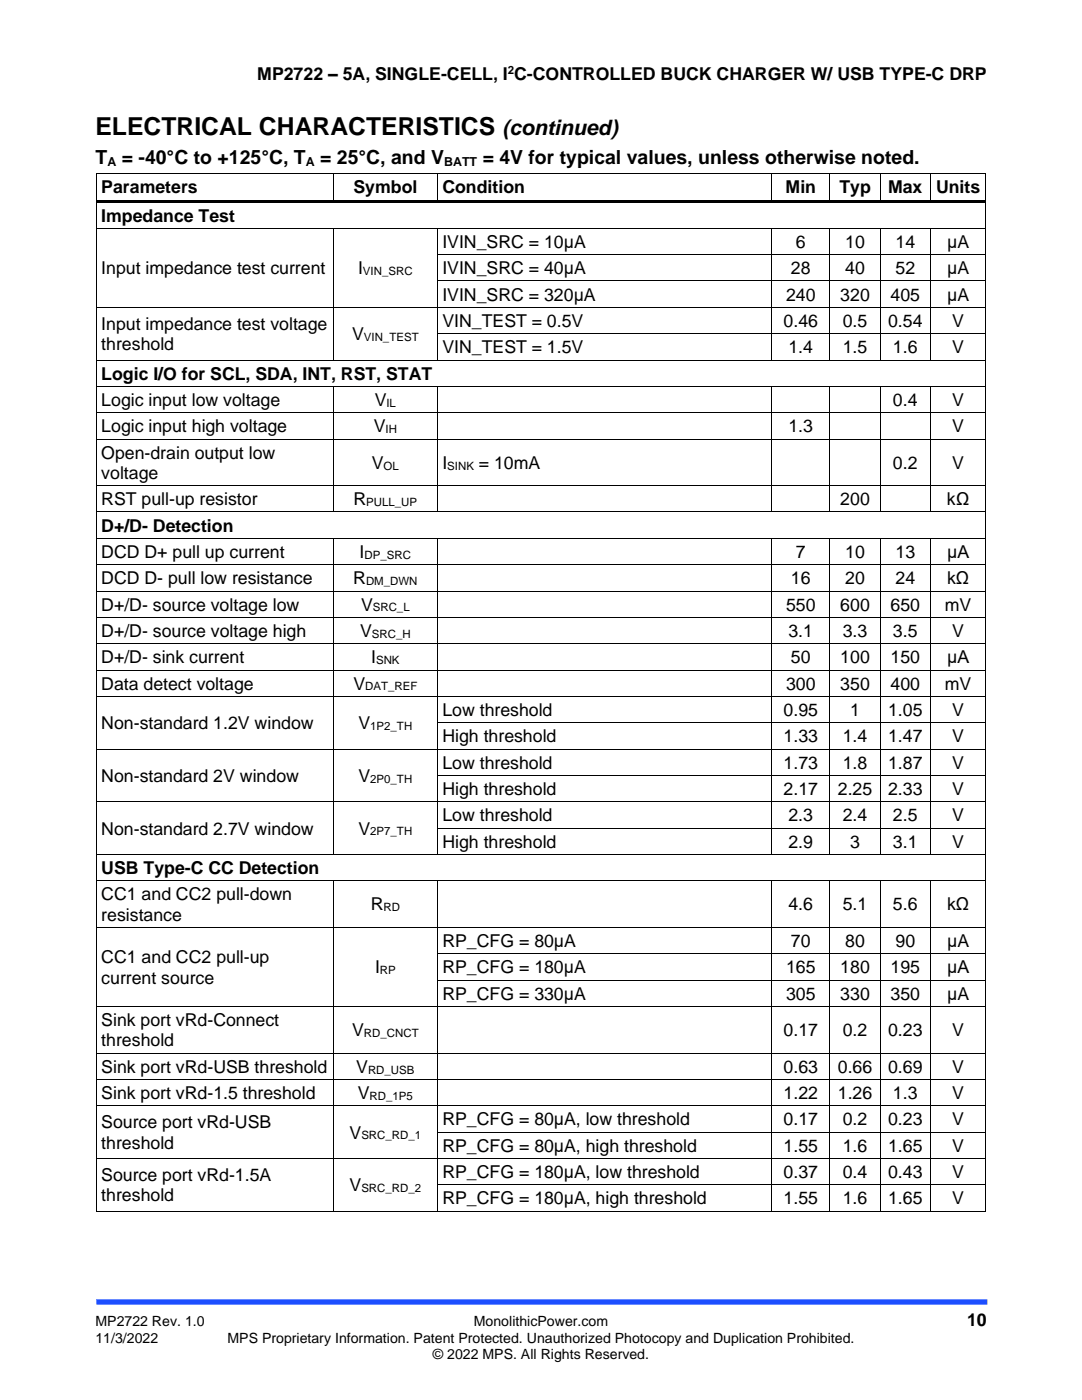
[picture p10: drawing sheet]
<svg xmlns="http://www.w3.org/2000/svg" width="216mm" height="279mm" viewBox="0 0 216 279" stroke-linecap="round" stroke-linejoin="round" font-family="sans-serif">
<defs><g id="words">
<text font-size="4.9" x="19" y="27">ELECTRICAL CHARACTERISTICS</text>
<text font-size="4.2" x="100.3" y="27">(continued)</text>
<g font-size="3.9">
<text x="19" y="32.7">T</text>
<text x="24.3" y="32.7">= -40°C to +125°C, T</text>
<text x="63.9" y="32.7">= 25°C, and V</text>
<text x="96.3" y="32.7">= 4V for typical values, unless otherwise noted.</text>
</g>
<g font-size="3.5">
<text x="51.3" y="16">MP2722 – 5A, SINGLE-CELL, I C-CONTROLLED BUCK CHARGER W/ USB TYPE-C DRP</text>
<text x="20.2" y="38.6">Parameters</text>
<text x="70.5" y="38.6">Symbol</text>
<text x="88.3" y="38.6">Condition</text>
<text x="156.8" y="38.6">Min</text>
<text x="167.5" y="38.6">Typ</text>
<text x="177.2" y="38.6">Max</text>
<text x="186.8" y="38.6">Units</text>
<text x="20.2" y="44.2">Impedance Test</text>
<text x="88.3" y="49.5">IVIN_SRC = 10μA</text>
<text x="158.8" y="49.5">6</text>
<text x="168.7" y="49.5">10</text>
<text x="178.7" y="49.5">14</text>
<text x="189" y="49.5">μA</text>
<text x="20.2" y="54.7">Input impedance test current</text>
<text x="71.4" y="54.7">I</text>
<text x="88.3" y="54.7">IVIN_SRC = 40μA</text>
<text x="88.3" y="60">IVIN_SRC = 320μA</text>
<text x="156.8" y="60">240</text>
<text x="157.8" y="54.7">28</text>
<text x="167.7" y="60">320</text>
<text x="168.7" y="54.7">40</text>
<text x="177.7" y="60">405</text>
<text x="178.7" y="54.7">52</text>
<text x="189" y="54.7">μA</text>
<text x="189" y="60">μA</text>
<text x="20.2" y="65.9">Input impedance test voltage</text>
<text x="88.3" y="65.2">VIN_TEST = 0.5V</text>
<text x="156.4" y="65.2">0.46</text>
<text x="168.2" y="65.2">0.5</text>
<text x="177.2" y="65.2">0.54</text>
<text x="190" y="65.2">V</text>
<text x="20.2" y="69.9">threshold</text>
<text x="70.3" y="67.9">V</text>
<text x="88.3" y="70.5">VIN_TEST = 1.5V</text>
<text x="157.3" y="70.5">1.4</text>
<text x="168.2" y="70.5">1.5</text>
<text x="178.2" y="70.5">1.6</text>
<text x="190" y="70.5">V</text>
<text x="20.2" y="75.8">Logic I/O for SCL, SDA, INT, RST, STAT</text>
<text x="20.2" y="81">Logic input low voltage</text>
<text x="74.8" y="81">V</text>
<text x="178.2" y="81">0.4</text>
<text x="190" y="81">V</text>
<text x="20.2" y="86.3">Logic input high voltage</text>
<text x="74.6" y="86.3">V</text>
<text x="157.3" y="86.3">1.3</text>
<text x="190" y="86.3">V</text>
<text x="20.2" y="91.5">Open-drain output low</text>
<text x="20.2" y="95.6">voltage</text>
<text x="74.2" y="93.6">V</text>
<text x="88.3" y="93.6">I</text>
<text x="95.6" y="93.6">= 10mA</text>
<text x="178.2" y="93.6">0.2</text>
<text x="190" y="93.6">V</text>
<text x="20.2" y="100.8">RST pull-up resistor</text>
<text x="70.5" y="100.8">R</text>
<text x="167.7" y="100.8">200</text>
<text x="189" y="100.8">kΩ</text>
<text x="20.2" y="106.1">D+/D- Detection</text>
<text x="20.2" y="111.4">DCD D+ pull up current</text>
<text x="71.8" y="111.4">I</text>
<text x="158.8" y="111.4">7</text>
<text x="168.7" y="111.4">10</text>
<text x="178.7" y="111.4">13</text>
<text x="189" y="111.4">μA</text>
<text x="20.2" y="116.6">DCD D- pull low resistance</text>
<text x="70.5" y="116.6">R</text>
<text x="157.8" y="116.6">16</text>
<text x="168.7" y="116.6">20</text>
<text x="178.7" y="116.6">24</text>
<text x="189" y="116.6">kΩ</text>
<text x="20.2" y="121.9">D+/D- source voltage low</text>
<text x="72" y="121.9">V</text>
<text x="156.8" y="121.9">550</text>
<text x="167.7" y="121.9">600</text>
<text x="177.7" y="121.9">650</text>
<text x="188.5" y="121.9">mV</text>
<text x="20.2" y="127.1">D+/D- source voltage high</text>
<text x="71.8" y="127.1">V</text>
<text x="157.3" y="127.1">3.1</text>
<text x="168.2" y="127.1">3.3</text>
<text x="178.2" y="127.1">3.5</text>
<text x="190" y="127.1">V</text>
<text x="20.2" y="132.4">D+/D- sink current</text>
<text x="20.2" y="137.6">Data detect voltage</text>
<text x="70.5" y="137.6">V</text>
<text x="74.1" y="132.4">I</text>
<text x="156.8" y="137.6">300</text>
<text x="157.8" y="132.4">50</text>
<text x="167.7" y="132.4">100</text>
<text x="167.7" y="137.6">350</text>
<text x="177.7" y="132.4">150</text>
<text x="177.7" y="137.6">400</text>
<text x="188.5" y="137.6">mV</text>
<text x="189" y="132.4">μA</text>
<text x="88.3" y="142.9">Low threshold</text>
<text x="156.4" y="142.9">0.95</text>
<text x="169.6" y="142.9">1</text>
<text x="177.2" y="142.9">1.05</text>
<text x="190" y="142.9">V</text>
<text x="20.2" y="145.5">Non-standard 1.2V window</text>
<text x="71.5" y="145.5">V</text>
<text x="88.3" y="148.2">High threshold</text>
<text x="156.4" y="148.2">1.33</text>
<text x="168.2" y="148.2">1.4</text>
<text x="177.2" y="148.2">1.47</text>
<text x="190" y="148.2">V</text>
<text x="88.3" y="153.4">Low threshold</text>
<text x="156.4" y="153.4">1.73</text>
<text x="168.2" y="153.4">1.8</text>
<text x="177.2" y="153.4">1.87</text>
<text x="190" y="153.4">V</text>
<text x="20.2" y="156">Non-standard 2V window</text>
<text x="71.5" y="156">V</text>
<text x="88.3" y="158.7">High threshold</text>
<text x="156.4" y="158.7">2.17</text>
<text x="167.2" y="158.7">2.25</text>
<text x="177.2" y="158.7">2.33</text>
<text x="190" y="158.7">V</text>
<text x="20.2" y="166.6">Non-standard 2.7V window</text>
<text x="71.5" y="166.6">V</text>
<text x="88.3" y="163.9">Low threshold</text>
<text x="157.3" y="163.9">2.3</text>
<text x="168.2" y="163.9">2.4</text>
<text x="178.2" y="163.9">2.5</text>
<text x="190" y="163.9">V</text>
<text x="88.3" y="169.2">High threshold</text>
<text x="157.3" y="169.2">2.9</text>
<text x="169.6" y="169.2">3</text>
<text x="178.2" y="169.2">3.1</text>
<text x="190" y="169.2">V</text>
<text x="20.2" y="174.4">USB Type-C CC Detection</text>
<text x="20.2" y="179.7">CC1 and CC2 pull-down</text>
<text x="20.2" y="183.7">resistance</text>
<text x="74" y="181.7">R</text>
<text x="157.3" y="181.7">4.6</text>
<text x="168.2" y="181.7">5.1</text>
<text x="178.2" y="181.7">5.6</text>
<text x="189" y="181.7">kΩ</text>
<text x="88.3" y="189">RP_CFG = 80μA</text>
<text x="157.8" y="189">70</text>
<text x="168.7" y="189">80</text>
<text x="178.7" y="189">90</text>
<text x="189" y="189">μA</text>
<text x="20.2" y="192.2">CC1 and CC2 pull-up</text>
<text x="20.2" y="196.3">current source</text>
<text x="74.8" y="194.3">I</text>
<text x="88.3" y="194.3">RP_CFG = 180μA</text>
<text x="156.8" y="194.3">165</text>
<text x="167.7" y="194.3">180</text>
<text x="177.7" y="194.3">195</text>
<text x="189" y="194.3">μA</text>
<text x="88.3" y="199.5">RP_CFG = 330μA</text>
<text x="156.8" y="199.5">305</text>
<text x="167.7" y="199.5">330</text>
<text x="177.7" y="199.5">350</text>
<text x="189" y="199.5">μA</text>
<text x="20.2" y="204.8">Sink port vRd-Connect</text>
<text x="20.2" y="208.8">threshold</text>
<text x="70.3" y="206.8">V</text>
<text x="156.4" y="206.8">0.17</text>
<text x="168.2" y="206.8">0.2</text>
<text x="177.2" y="206.8">0.23</text>
<text x="190" y="206.8">V</text>
<text x="20.2" y="214.1">Sink port vRd-USB threshold</text>
<text x="71.1" y="214.1">V</text>
<text x="156.4" y="214.1">0.63</text>
<text x="167.2" y="214.1">0.66</text>
<text x="177.2" y="214.1">0.69</text>
<text x="190" y="214.1">V</text>
<text x="20.2" y="219.3">Sink port vRd-1.5 threshold</text>
<text x="71.4" y="219.3">V</text>
<text x="156.4" y="219.3">1.22</text>
<text x="167.2" y="219.3">1.26</text>
<text x="178.2" y="219.3">1.3</text>
<text x="190" y="219.3">V</text>
<text x="20.2" y="225.2">Source port vRd-USB</text>
<text x="69.8" y="227.2">V</text>
<text x="88.3" y="224.6">RP_CFG = 80μA, low threshold</text>
<text x="156.4" y="224.6">0.17</text>
<text x="168.2" y="224.6">0.2</text>
<text x="177.2" y="224.6">0.23</text>
<text x="190" y="224.6">V</text>
<text x="20.2" y="229.2">threshold</text>
<text x="88.3" y="229.8">RP_CFG = 80μA, high threshold</text>
<text x="156.4" y="229.8">1.55</text>
<text x="168.2" y="229.8">1.6</text>
<text x="177.2" y="229.8">1.65</text>
<text x="190" y="229.8">V</text>
<text x="20.2" y="235.7">Source port vRd-1.5A</text>
<text x="20.2" y="239.8">threshold</text>
<text x="69.8" y="237.7">V</text>
<text x="88.3" y="235.1">RP_CFG = 180μA, low threshold</text>
<text x="156.4" y="235.1">0.37</text>
<text x="168.2" y="235.1">0.4</text>
<text x="177.2" y="235.1">0.43</text>
<text x="190" y="235.1">V</text>
<text x="88.3" y="240.4">RP_CFG = 180μA, high threshold</text>
<text x="156.4" y="240.4">1.55</text>
<text x="168.2" y="240.4">1.6</text>
<text x="177.2" y="240.4">1.65</text>
<text x="190" y="240.4">V</text>
<text x="193" y="264.6">10</text>
</g>
<g font-size="2.8">
<text x="19" y="264.6">MP2722 Rev. 1.0</text>
<text x="19" y="267.9">11/3/2022</text>
<text x="45.4" y="267.9">MPS Proprietary Information. Patent Protected. Unauthorized Photocopy and Duplication Prohibited.</text>
<text x="94.6" y="264.6">MonolithicPower.com</text>
<text x="86.4" y="271.2">© 2022 MPS. All Rights Reserved.</text>
</g>
<g font-size="2.5">
<text x="21.4" y="33.1">A</text>
<text x="61" y="33.1">A</text>
<text x="88.6" y="33.1">BATT</text>
</g>
<g font-size="2.3">
<text x="101.3" y="14.8">2</text>
<text x="72.4" y="54.9">VIN_SRC</text>
<text x="72.6" y="68.1">VIN_TEST</text>
<text x="77.1" y="81.2">IL</text>
<text x="76.9" y="86.5">IH</text>
<text x="76.5" y="93.7">OL</text>
<text x="89.2" y="93.7">SINK</text>
<text x="73.1" y="101">PULL_UP</text>
<text x="72.7" y="111.5">DP_SRC</text>
<text x="73" y="116.8">DM_DWN</text>
<text x="74.4" y="122">SRC_L</text>
<text x="74.2" y="127.3">SRC_H</text>
<text x="72.9" y="137.8">DAT_REF</text>
<text x="75" y="132.6">SNK</text>
<text x="73.9" y="145.7">1P2_TH</text>
<text x="73.9" y="156.2">2P0_TH</text>
<text x="73.9" y="166.7">2P7_TH</text>
<text x="76.5" y="181.9">RD</text>
<text x="75.8" y="194.4">RP</text>
<text x="72.6" y="207">RD_CNCT</text>
<text x="73.4" y="214.3">RD_USB</text>
<text x="73.8" y="219.5">RD_1P5</text>
<text x="72.1" y="227.4">SRC_RD_1</text>
<text x="72.1" y="237.9">SRC_RD_2</text>
</g>
</g></defs>
<path d="M19.2 259.8h177.8" fill="none" stroke="#1c4eff" stroke-width="1.1" stroke-linecap="butt"/>
<g fill="#000">
<path d="M19.1 34.6h.2v.7h-.2z" fill-rule="evenodd"/>
<path d="M19.1 34.6h.2v.2h-.2z" fill-rule="evenodd"/>
<path d="M66.5 34.8h.2v.5h-.2z" fill-rule="evenodd"/>
<path d="M66.5 34.6h.2v.2h-.2z" fill-rule="evenodd"/>
<path d="M87.2 34.8h.1v.5h-.1z" fill-rule="evenodd"/>
<path d="M87.2 34.6h.1v.2h-.1z" fill-rule="evenodd"/>
<path d="M153.9 34.8h.1v.5h-.1z" fill-rule="evenodd"/>
<path d="M153.9 34.6h.1v.2h-.1z" fill-rule="evenodd"/>
<path d="M165.5 34.8h.2v.5h-.2z" fill-rule="evenodd"/>
<path d="M165.5 34.6h.2v.2h-.2z" fill-rule="evenodd"/>
<path d="M175.5 34.8h.2v.5h-.2z" fill-rule="evenodd"/>
<path d="M175.5 34.6h.2v.2h-.2z" fill-rule="evenodd"/>
<path d="M185.6 34.8h.1v.5h-.1z" fill-rule="evenodd"/>
<path d="M185.6 34.6h.1v.2h-.1z" fill-rule="evenodd"/>
<path d="M196.6 34.6h.2v.7h-.2z" fill-rule="evenodd"/>
<path d="M196.6 34.6h.2v.2h-.2z" fill-rule="evenodd"/>
<path d="M19.1 39.9h.2v1h-.2z" fill-rule="evenodd"/>
<path d="M19.1 45.5h.2v.7h-.2z" fill-rule="evenodd"/>
<path d="M19.1 50.7h.2v.7h-.2z" fill-rule="evenodd"/>
<path d="M19.1 56h.2v.7h-.2z" fill-rule="evenodd"/>
<path d="M19.3 39.9h47.2v.5h-47.2z" fill-rule="evenodd"/>
<path d="M66.5 39.9h.5v.5h-.5z" fill-rule="evenodd"/>
<path d="M66.5 45.6h.2v.6h-.2z" fill-rule="evenodd"/>
<path d="M66.5 45.5h.2v.1h-.2z" fill-rule="evenodd"/>
<path d="M66.5 50.7h.2v.7h-.2z" fill-rule="evenodd"/>
<path d="M66.5 56h.2v.7h-.2z" fill-rule="evenodd"/>
<path d="M67 39.9h20.2v.5h-20.2z" fill-rule="evenodd"/>
<path d="M87.2 39.9h.5v.5h-.5z" fill-rule="evenodd"/>
<path d="M87.2 45.6h.1v.6h-.1z" fill-rule="evenodd"/>
<path d="M87.2 45.5h.1v.1h-.1z" fill-rule="evenodd"/>
<path d="M87.2 50.7h.1v.7h-.1z" fill-rule="evenodd"/>
<path d="M87.2 56h.1v.7h-.1z" fill-rule="evenodd"/>
<path d="M87.7 39.9h66.2v.5h-66.2z" fill-rule="evenodd"/>
<path d="M153.9 39.9h.5v.5h-.5z" fill-rule="evenodd"/>
<path d="M153.9 45.6h.1v.6h-.1z" fill-rule="evenodd"/>
<path d="M153.9 45.5h.1v.1h-.1z" fill-rule="evenodd"/>
<path d="M153.9 50.7h.1v.7h-.1z" fill-rule="evenodd"/>
<path d="M153.9 56h.1v.7h-.1z" fill-rule="evenodd"/>
<path d="M154.4 39.9h11.1v.5h-11.1z" fill-rule="evenodd"/>
<path d="M165.5 39.9h.5v.5h-.5z" fill-rule="evenodd"/>
<path d="M165.5 45.6h.2v.6h-.2z" fill-rule="evenodd"/>
<path d="M165.5 45.5h.2v.1h-.2z" fill-rule="evenodd"/>
<path d="M165.5 50.7h.2v.7h-.2z" fill-rule="evenodd"/>
<path d="M165.5 56h.2v.7h-.2z" fill-rule="evenodd"/>
<path d="M166 39.9h9.5v.5h-9.5z" fill-rule="evenodd"/>
<path d="M175.5 39.9h.6v.5h-.6z" fill-rule="evenodd"/>
<path d="M175.5 45.6h.2v.6h-.2z" fill-rule="evenodd"/>
<path d="M175.5 45.5h.2v.1h-.2z" fill-rule="evenodd"/>
<path d="M175.5 50.7h.2v.7h-.2z" fill-rule="evenodd"/>
<path d="M175.5 56h.2v.7h-.2z" fill-rule="evenodd"/>
<path d="M176.1 39.9h9.5v.5h-9.5z" fill-rule="evenodd"/>
<path d="M185.6 39.9h.5v.5h-.5z" fill-rule="evenodd"/>
<path d="M185.6 45.6h.1v.6h-.1z" fill-rule="evenodd"/>
<path d="M185.6 45.5h.1v.1h-.1z" fill-rule="evenodd"/>
<path d="M185.6 50.7h.1v.7h-.1z" fill-rule="evenodd"/>
<path d="M185.6 56h.1v.7h-.1z" fill-rule="evenodd"/>
<path d="M186.1 39.9h10.5v.5h-10.5z" fill-rule="evenodd"/>
<path d="M196.6 39.9h.2v1h-.2z" fill-rule="evenodd"/>
<path d="M196.6 45.5h.2v.7h-.2z" fill-rule="evenodd"/>
<path d="M196.6 50.7h.2v.7h-.2z" fill-rule="evenodd"/>
<path d="M196.6 56h.2v.7h-.2z" fill-rule="evenodd"/>
<path d="M19.1 61.2h.2v.7h-.2z" fill-rule="evenodd"/>
<path d="M19.1 66.5h.2v.7h-.2z" fill-rule="evenodd"/>
<path d="M19.1 71.8h.2v.7h-.2z" fill-rule="evenodd"/>
<path d="M19.1 77h.2v.7h-.2z" fill-rule="evenodd"/>
<path d="M66.5 61.2h.2v.7h-.2z" fill-rule="evenodd"/>
<path d="M66.5 66.5h.2v.7h-.2z" fill-rule="evenodd"/>
<path d="M66.5 71.8h.2v.1h-.2z" fill-rule="evenodd"/>
<path d="M66.5 77.2h.2v.5h-.2z" fill-rule="evenodd"/>
<path d="M66.5 77h.2v.2h-.2z" fill-rule="evenodd"/>
<path d="M87.2 61.2h.1v.7h-.1z" fill-rule="evenodd"/>
<path d="M87.2 66.5h.1v.7h-.1z" fill-rule="evenodd"/>
<path d="M87.2 71.8h.1v.1h-.1z" fill-rule="evenodd"/>
<path d="M87.2 77.2h.1v.5h-.1z" fill-rule="evenodd"/>
<path d="M87.2 77h.1v.2h-.1z" fill-rule="evenodd"/>
<path d="M153.9 61.2h.1v.7h-.1z" fill-rule="evenodd"/>
<path d="M153.9 66.5h.1v.7h-.1z" fill-rule="evenodd"/>
<path d="M153.9 71.8h.1v.1h-.1z" fill-rule="evenodd"/>
<path d="M153.9 77.2h.1v.5h-.1z" fill-rule="evenodd"/>
<path d="M153.9 77h.1v.2h-.1z" fill-rule="evenodd"/>
<path d="M165.5 61.2h.2v.7h-.2z" fill-rule="evenodd"/>
<path d="M165.5 66.5h.2v.7h-.2z" fill-rule="evenodd"/>
<path d="M165.5 71.8h.2v.1h-.2z" fill-rule="evenodd"/>
<path d="M165.5 77.2h.2v.5h-.2z" fill-rule="evenodd"/>
<path d="M165.5 77h.2v.2h-.2z" fill-rule="evenodd"/>
<path d="M175.5 61.2h.2v.7h-.2z" fill-rule="evenodd"/>
<path d="M175.5 66.5h.2v.7h-.2z" fill-rule="evenodd"/>
<path d="M175.5 71.8h.2v.1h-.2z" fill-rule="evenodd"/>
<path d="M175.5 77.2h.2v.5h-.2z" fill-rule="evenodd"/>
<path d="M175.5 77h.2v.2h-.2z" fill-rule="evenodd"/>
<path d="M185.6 61.2h.1v.7h-.1z" fill-rule="evenodd"/>
<path d="M185.6 66.5h.1v.7h-.1z" fill-rule="evenodd"/>
<path d="M185.6 71.8h.1v.1h-.1z" fill-rule="evenodd"/>
<path d="M185.6 77.2h.1v.5h-.1z" fill-rule="evenodd"/>
<path d="M185.6 77h.1v.2h-.1z" fill-rule="evenodd"/>
<path d="M196.6 61.2h.2v.7h-.2z" fill-rule="evenodd"/>
<path d="M196.6 66.5h.2v.7h-.2z" fill-rule="evenodd"/>
<path d="M196.6 71.8h.2v.7h-.2z" fill-rule="evenodd"/>
<path d="M196.6 77h.2v.7h-.2z" fill-rule="evenodd"/>
<path d="M19.1 82.3h.2v.7h-.2z" fill-rule="evenodd"/>
<path d="M19.1 87.5h.2v.7h-.2z" fill-rule="evenodd"/>
<path d="M19.1 96.8h.2v.7h-.2z" fill-rule="evenodd"/>
<path d="M66.5 82.3h.2v.7h-.2z" fill-rule="evenodd"/>
<path d="M66.5 87.5h.2v.7h-.2z" fill-rule="evenodd"/>
<path d="M66.5 96.8h.2v.7h-.2z" fill-rule="evenodd"/>
<path d="M87.2 82.3h.1v.7h-.1z" fill-rule="evenodd"/>
<path d="M87.2 87.5h.1v.7h-.1z" fill-rule="evenodd"/>
<path d="M87.2 96.8h.1v.7h-.1z" fill-rule="evenodd"/>
<path d="M153.9 82.3h.1v.7h-.1z" fill-rule="evenodd"/>
<path d="M153.9 87.5h.1v.7h-.1z" fill-rule="evenodd"/>
<path d="M153.9 96.8h.1v.7h-.1z" fill-rule="evenodd"/>
<path d="M165.5 82.3h.2v.7h-.2z" fill-rule="evenodd"/>
<path d="M165.5 87.5h.2v.7h-.2z" fill-rule="evenodd"/>
<path d="M165.5 96.8h.2v.7h-.2z" fill-rule="evenodd"/>
<path d="M175.5 82.3h.2v.7h-.2z" fill-rule="evenodd"/>
<path d="M175.5 87.5h.2v.7h-.2z" fill-rule="evenodd"/>
<path d="M175.5 96.8h.2v.7h-.2z" fill-rule="evenodd"/>
<path d="M185.6 82.3h.1v.7h-.1z" fill-rule="evenodd"/>
<path d="M185.6 87.5h.1v.7h-.1z" fill-rule="evenodd"/>
<path d="M185.6 96.8h.1v.7h-.1z" fill-rule="evenodd"/>
<path d="M196.6 82.3h.2v.7h-.2z" fill-rule="evenodd"/>
<path d="M196.6 87.5h.2v.7h-.2z" fill-rule="evenodd"/>
<path d="M196.6 96.8h.2v.7h-.2z" fill-rule="evenodd"/>
<path d="M19.1 102.1h.2v.7h-.2z" fill-rule="evenodd"/>
<path d="M19.1 107.3h.2v.7h-.2z" fill-rule="evenodd"/>
<path d="M19.1 112.6h.2v.7h-.2z" fill-rule="evenodd"/>
<path d="M19.1 117.9h.2v.7h-.2z" fill-rule="evenodd"/>
<path d="M66.5 102.1h.2v.2h-.2z" fill-rule="evenodd"/>
<path d="M66.5 107.5h.2v.5h-.2z" fill-rule="evenodd"/>
<path d="M66.5 107.3h.2v.2h-.2z" fill-rule="evenodd"/>
<path d="M66.5 112.6h.2v.7h-.2z" fill-rule="evenodd"/>
<path d="M66.5 117.9h.2v.7h-.2z" fill-rule="evenodd"/>
<path d="M87.2 102.1h.1v.2h-.1z" fill-rule="evenodd"/>
<path d="M87.2 107.5h.1v.5h-.1z" fill-rule="evenodd"/>
<path d="M87.2 107.3h.1v.2h-.1z" fill-rule="evenodd"/>
<path d="M87.2 112.6h.1v.7h-.1z" fill-rule="evenodd"/>
<path d="M87.2 117.9h.1v.7h-.1z" fill-rule="evenodd"/>
<path d="M153.9 102.1h.1v.2h-.1z" fill-rule="evenodd"/>
<path d="M153.9 107.5h.1v.5h-.1z" fill-rule="evenodd"/>
<path d="M153.9 107.3h.1v.2h-.1z" fill-rule="evenodd"/>
<path d="M153.9 112.6h.1v.7h-.1z" fill-rule="evenodd"/>
<path d="M153.9 117.9h.1v.7h-.1z" fill-rule="evenodd"/>
<path d="M165.5 102.1h.2v.2h-.2z" fill-rule="evenodd"/>
<path d="M165.5 107.5h.2v.5h-.2z" fill-rule="evenodd"/>
<path d="M165.5 107.3h.2v.2h-.2z" fill-rule="evenodd"/>
<path d="M165.5 112.6h.2v.7h-.2z" fill-rule="evenodd"/>
<path d="M165.5 117.9h.2v.7h-.2z" fill-rule="evenodd"/>
<path d="M175.5 102.1h.2v.2h-.2z" fill-rule="evenodd"/>
<path d="M175.5 107.5h.2v.5h-.2z" fill-rule="evenodd"/>
<path d="M175.5 107.3h.2v.2h-.2z" fill-rule="evenodd"/>
<path d="M175.5 112.6h.2v.7h-.2z" fill-rule="evenodd"/>
<path d="M175.5 117.9h.2v.7h-.2z" fill-rule="evenodd"/>
<path d="M185.6 102.1h.1v.2h-.1z" fill-rule="evenodd"/>
<path d="M185.6 107.5h.1v.5h-.1z" fill-rule="evenodd"/>
<path d="M185.6 107.3h.1v.2h-.1z" fill-rule="evenodd"/>
<path d="M185.6 112.6h.1v.7h-.1z" fill-rule="evenodd"/>
<path d="M185.6 117.9h.1v.7h-.1z" fill-rule="evenodd"/>
<path d="M196.6 102.1h.2v.7h-.2z" fill-rule="evenodd"/>
<path d="M196.6 107.3h.2v.7h-.2z" fill-rule="evenodd"/>
<path d="M196.6 112.6h.2v.7h-.2z" fill-rule="evenodd"/>
<path d="M196.6 117.9h.2v.7h-.2z" fill-rule="evenodd"/>
<path d="M19.1 123.1h.2v.7h-.2z" fill-rule="evenodd"/>
<path d="M19.1 128.4h.2v.7h-.2z" fill-rule="evenodd"/>
<path d="M19.1 133.6h.2v.7h-.2z" fill-rule="evenodd"/>
<path d="M19.1 138.9h.2v.7h-.2z" fill-rule="evenodd"/>
<path d="M66.5 123.1h.2v.7h-.2z" fill-rule="evenodd"/>
<path d="M66.5 128.4h.2v.7h-.2z" fill-rule="evenodd"/>
<path d="M66.5 133.6h.2v.7h-.2z" fill-rule="evenodd"/>
<path d="M66.5 138.9h.2v.7h-.2z" fill-rule="evenodd"/>
<path d="M87.2 123.1h.1v.7h-.1z" fill-rule="evenodd"/>
<path d="M87.2 128.4h.1v.7h-.1z" fill-rule="evenodd"/>
<path d="M87.2 133.6h.1v.7h-.1z" fill-rule="evenodd"/>
<path d="M87.2 138.9h.1v.7h-.1z" fill-rule="evenodd"/>
<path d="M153.9 123.1h.1v.7h-.1z" fill-rule="evenodd"/>
<path d="M153.9 128.4h.1v.7h-.1z" fill-rule="evenodd"/>
<path d="M153.9 133.6h.1v.7h-.1z" fill-rule="evenodd"/>
<path d="M153.9 138.9h.1v.7h-.1z" fill-rule="evenodd"/>
<path d="M165.5 123.1h.2v.7h-.2z" fill-rule="evenodd"/>
<path d="M165.5 128.4h.2v.7h-.2z" fill-rule="evenodd"/>
<path d="M165.5 133.6h.2v.7h-.2z" fill-rule="evenodd"/>
<path d="M165.5 138.9h.2v.7h-.2z" fill-rule="evenodd"/>
<path d="M175.5 123.1h.2v.7h-.2z" fill-rule="evenodd"/>
<path d="M175.5 128.4h.2v.7h-.2z" fill-rule="evenodd"/>
<path d="M175.5 133.6h.2v.7h-.2z" fill-rule="evenodd"/>
<path d="M175.5 138.9h.2v.7h-.2z" fill-rule="evenodd"/>
<path d="M185.6 123.1h.1v.7h-.1z" fill-rule="evenodd"/>
<path d="M185.6 128.4h.1v.7h-.1z" fill-rule="evenodd"/>
<path d="M185.6 133.6h.1v.7h-.1z" fill-rule="evenodd"/>
<path d="M185.6 138.9h.1v.7h-.1z" fill-rule="evenodd"/>
<path d="M196.6 123.1h.2v.7h-.2z" fill-rule="evenodd"/>
<path d="M196.6 128.4h.2v.7h-.2z" fill-rule="evenodd"/>
<path d="M196.6 133.6h.2v.7h-.2z" fill-rule="evenodd"/>
<path d="M196.6 138.9h.2v.7h-.2z" fill-rule="evenodd"/>
<path d="M19.1 144.2h.2v.7h-.2z" fill-rule="evenodd"/>
<path d="M19.1 149.4h.2v.7h-.2z" fill-rule="evenodd"/>
<path d="M19.1 154.7h.2v.7h-.2z" fill-rule="evenodd"/>
<path d="M66.5 144.2h.2v.7h-.2z" fill-rule="evenodd"/>
<path d="M66.5 149.4h.2v.7h-.2z" fill-rule="evenodd"/>
<path d="M66.5 154.7h.2v.7h-.2z" fill-rule="evenodd"/>
<path d="M87.2 144.2h.1v.7h-.1z" fill-rule="evenodd"/>
<path d="M87.2 149.4h.1v.7h-.1z" fill-rule="evenodd"/>
<path d="M87.2 154.7h.1v.7h-.1z" fill-rule="evenodd"/>
<path d="M153.9 144.2h.1v.7h-.1z" fill-rule="evenodd"/>
<path d="M153.9 149.4h.1v.7h-.1z" fill-rule="evenodd"/>
<path d="M153.9 154.7h.1v.7h-.1z" fill-rule="evenodd"/>
<path d="M165.5 144.2h.2v.7h-.2z" fill-rule="evenodd"/>
<path d="M165.5 149.4h.2v.7h-.2z" fill-rule="evenodd"/>
<path d="M165.5 154.7h.2v.7h-.2z" fill-rule="evenodd"/>
<path d="M175.5 144.2h.2v.7h-.2z" fill-rule="evenodd"/>
<path d="M175.5 149.4h.2v.7h-.2z" fill-rule="evenodd"/>
<path d="M175.5 154.7h.2v.7h-.2z" fill-rule="evenodd"/>
<path d="M185.6 144.2h.1v.7h-.1z" fill-rule="evenodd"/>
<path d="M185.6 149.4h.1v.7h-.1z" fill-rule="evenodd"/>
<path d="M185.6 154.7h.1v.7h-.1z" fill-rule="evenodd"/>
<path d="M196.6 144.2h.2v.7h-.2z" fill-rule="evenodd"/>
<path d="M196.6 149.4h.2v.7h-.2z" fill-rule="evenodd"/>
<path d="M196.6 154.7h.2v.7h-.2z" fill-rule="evenodd"/>
<path d="M19.1 159.9h.2v.7h-.2z" fill-rule="evenodd"/>
<path d="M19.1 165.2h.2v.7h-.2z" fill-rule="evenodd"/>
<path d="M19.1 170.4h.2v.7h-.2z" fill-rule="evenodd"/>
<path d="M19.1 175.7h.2v.7h-.2z" fill-rule="evenodd"/>
<path d="M66.5 159.9h.2v.7h-.2z" fill-rule="evenodd"/>
<path d="M66.5 165.2h.2v.7h-.2z" fill-rule="evenodd"/>
<path d="M66.5 170.4h.2v.2h-.2z" fill-rule="evenodd"/>
<path d="M66.5 175.8h.2v.6h-.2z" fill-rule="evenodd"/>
<path d="M66.5 175.7h.2v.1h-.2z" fill-rule="evenodd"/>
<path d="M87.2 159.9h.1v.7h-.1z" fill-rule="evenodd"/>
<path d="M87.2 165.2h.1v.7h-.1z" fill-rule="evenodd"/>
<path d="M87.2 170.4h.1v.2h-.1z" fill-rule="evenodd"/>
<path d="M87.2 175.8h.1v.6h-.1z" fill-rule="evenodd"/>
<path d="M87.2 175.7h.1v.1h-.1z" fill-rule="evenodd"/>
<path d="M153.9 159.9h.1v.7h-.1z" fill-rule="evenodd"/>
<path d="M153.9 165.2h.1v.7h-.1z" fill-rule="evenodd"/>
<path d="M153.9 170.4h.1v.2h-.1z" fill-rule="evenodd"/>
<path d="M153.9 175.8h.1v.6h-.1z" fill-rule="evenodd"/>
<path d="M153.9 175.7h.1v.1h-.1z" fill-rule="evenodd"/>
<path d="M165.5 159.9h.2v.7h-.2z" fill-rule="evenodd"/>
<path d="M165.5 165.2h.2v.7h-.2z" fill-rule="evenodd"/>
<path d="M165.5 170.4h.2v.2h-.2z" fill-rule="evenodd"/>
<path d="M165.5 175.8h.2v.6h-.2z" fill-rule="evenodd"/>
<path d="M165.5 175.7h.2v.1h-.2z" fill-rule="evenodd"/>
<path d="M175.5 159.9h.2v.7h-.2z" fill-rule="evenodd"/>
<path d="M175.5 165.2h.2v.7h-.2z" fill-rule="evenodd"/>
<path d="M175.5 170.4h.2v.2h-.2z" fill-rule="evenodd"/>
<path d="M175.5 175.8h.2v.6h-.2z" fill-rule="evenodd"/>
<path d="M175.5 175.7h.2v.1h-.2z" fill-rule="evenodd"/>
<path d="M185.6 159.9h.1v.7h-.1z" fill-rule="evenodd"/>
<path d="M185.6 165.2h.1v.7h-.1z" fill-rule="evenodd"/>
<path d="M185.6 170.4h.1v.2h-.1z" fill-rule="evenodd"/>
<path d="M185.6 175.8h.1v.6h-.1z" fill-rule="evenodd"/>
<path d="M185.6 175.7h.1v.1h-.1z" fill-rule="evenodd"/>
<path d="M196.6 159.9h.2v.7h-.2z" fill-rule="evenodd"/>
<path d="M196.6 165.2h.2v.7h-.2z" fill-rule="evenodd"/>
<path d="M196.6 170.4h.2v.7h-.2z" fill-rule="evenodd"/>
<path d="M196.6 175.7h.2v.7h-.2z" fill-rule="evenodd"/>
<path d="M19.1 185h.2v.7h-.2z" fill-rule="evenodd"/>
<path d="M19.1 190.3h.2v.7h-.2z" fill-rule="evenodd"/>
<path d="M19.1 195.5h.2v.7h-.2z" fill-rule="evenodd"/>
<path d="M66.5 185h.2v.7h-.2z" fill-rule="evenodd"/>
<path d="M66.5 190.3h.2v.7h-.2z" fill-rule="evenodd"/>
<path d="M66.5 195.5h.2v.7h-.2z" fill-rule="evenodd"/>
<path d="M87.2 185h.1v.7h-.1z" fill-rule="evenodd"/>
<path d="M87.2 190.3h.1v.7h-.1z" fill-rule="evenodd"/>
<path d="M87.2 195.5h.1v.7h-.1z" fill-rule="evenodd"/>
<path d="M153.9 185h.1v.7h-.1z" fill-rule="evenodd"/>
<path d="M153.9 190.3h.1v.7h-.1z" fill-rule="evenodd"/>
<path d="M153.9 195.5h.1v.7h-.1z" fill-rule="evenodd"/>
<path d="M165.5 185h.2v.7h-.2z" fill-rule="evenodd"/>
<path d="M165.5 190.3h.2v.7h-.2z" fill-rule="evenodd"/>
<path d="M165.5 195.5h.2v.7h-.2z" fill-rule="evenodd"/>
<path d="M175.5 185h.2v.7h-.2z" fill-rule="evenodd"/>
<path d="M175.5 190.3h.2v.7h-.2z" fill-rule="evenodd"/>
<path d="M175.5 195.5h.2v.7h-.2z" fill-rule="evenodd"/>
<path d="M185.6 185h.1v.7h-.1z" fill-rule="evenodd"/>
<path d="M185.6 190.3h.1v.7h-.1z" fill-rule="evenodd"/>
<path d="M185.6 195.5h.1v.7h-.1z" fill-rule="evenodd"/>
<path d="M196.6 185h.2v.7h-.2z" fill-rule="evenodd"/>
<path d="M196.6 190.3h.2v.7h-.2z" fill-rule="evenodd"/>
<path d="M196.6 195.5h.2v.7h-.2z" fill-rule="evenodd"/>
<path d="M19.1 200.8h.2v.7h-.2z" fill-rule="evenodd"/>
<path d="M19.1 210.1h.2v.7h-.2z" fill-rule="evenodd"/>
<path d="M19.1 215.3h.2v.7h-.2z" fill-rule="evenodd"/>
<path d="M66.5 200.8h.2v.7h-.2z" fill-rule="evenodd"/>
<path d="M66.5 210.1h.2v.7h-.2z" fill-rule="evenodd"/>
<path d="M66.5 215.3h.2v.7h-.2z" fill-rule="evenodd"/>
<path d="M87.2 200.8h.1v.7h-.1z" fill-rule="evenodd"/>
<path d="M87.2 210.1h.1v.7h-.1z" fill-rule="evenodd"/>
<path d="M87.2 215.3h.1v.7h-.1z" fill-rule="evenodd"/>
<path d="M153.9 200.8h.1v.7h-.1z" fill-rule="evenodd"/>
<path d="M153.9 210.1h.1v.7h-.1z" fill-rule="evenodd"/>
<path d="M153.9 215.3h.1v.7h-.1z" fill-rule="evenodd"/>
<path d="M165.5 200.8h.2v.7h-.2z" fill-rule="evenodd"/>
<path d="M165.5 210.1h.2v.7h-.2z" fill-rule="evenodd"/>
<path d="M165.5 215.3h.2v.7h-.2z" fill-rule="evenodd"/>
<path d="M175.5 200.8h.2v.7h-.2z" fill-rule="evenodd"/>
<path d="M175.5 210.1h.2v.7h-.2z" fill-rule="evenodd"/>
<path d="M175.5 215.3h.2v.7h-.2z" fill-rule="evenodd"/>
<path d="M185.6 200.8h.1v.7h-.1z" fill-rule="evenodd"/>
<path d="M185.6 210.1h.1v.7h-.1z" fill-rule="evenodd"/>
<path d="M185.6 215.3h.1v.7h-.1z" fill-rule="evenodd"/>
<path d="M196.6 200.8h.2v.7h-.2z" fill-rule="evenodd"/>
<path d="M196.6 210.1h.2v.7h-.2z" fill-rule="evenodd"/>
<path d="M196.6 215.3h.2v.7h-.2z" fill-rule="evenodd"/>
<path d="M19.1 220.6h.2v.7h-.2z" fill-rule="evenodd"/>
<path d="M19.1 225.8h.2v.7h-.2z" fill-rule="evenodd"/>
<path d="M19.1 231.1h.2v.7h-.2z" fill-rule="evenodd"/>
<path d="M19.1 236.4h.2v.7h-.2z" fill-rule="evenodd"/>
<path d="M66.5 220.6h.2v.7h-.2z" fill-rule="evenodd"/>
<path d="M66.5 225.8h.2v.7h-.2z" fill-rule="evenodd"/>
<path d="M66.5 231.1h.2v.7h-.2z" fill-rule="evenodd"/>
<path d="M66.5 236.4h.2v.7h-.2z" fill-rule="evenodd"/>
<path d="M87.2 220.6h.1v.7h-.1z" fill-rule="evenodd"/>
<path d="M87.2 225.8h.1v.7h-.1z" fill-rule="evenodd"/>
<path d="M87.2 231.1h.1v.7h-.1z" fill-rule="evenodd"/>
<path d="M87.2 236.4h.1v.7h-.1z" fill-rule="evenodd"/>
<path d="M153.9 220.6h.1v.7h-.1z" fill-rule="evenodd"/>
<path d="M153.9 225.8h.1v.7h-.1z" fill-rule="evenodd"/>
<path d="M153.9 231.1h.1v.7h-.1z" fill-rule="evenodd"/>
<path d="M153.9 236.4h.1v.7h-.1z" fill-rule="evenodd"/>
<path d="M165.5 220.6h.2v.7h-.2z" fill-rule="evenodd"/>
<path d="M165.5 225.8h.2v.7h-.2z" fill-rule="evenodd"/>
<path d="M165.5 231.1h.2v.7h-.2z" fill-rule="evenodd"/>
<path d="M165.5 236.4h.2v.7h-.2z" fill-rule="evenodd"/>
<path d="M175.5 220.6h.2v.7h-.2z" fill-rule="evenodd"/>
<path d="M175.5 225.8h.2v.7h-.2z" fill-rule="evenodd"/>
<path d="M175.5 231.1h.2v.7h-.2z" fill-rule="evenodd"/>
<path d="M175.5 236.4h.2v.7h-.2z" fill-rule="evenodd"/>
<path d="M185.6 220.6h.1v.7h-.1z" fill-rule="evenodd"/>
<path d="M185.6 225.8h.1v.7h-.1z" fill-rule="evenodd"/>
<path d="M185.6 231.1h.1v.7h-.1z" fill-rule="evenodd"/>
<path d="M185.6 236.4h.1v.7h-.1z" fill-rule="evenodd"/>
<path d="M196.6 220.6h.2v.7h-.2z" fill-rule="evenodd"/>
<path d="M196.6 225.8h.2v.7h-.2z" fill-rule="evenodd"/>
<path d="M196.6 231.1h.2v.7h-.2z" fill-rule="evenodd"/>
<path d="M196.6 236.4h.2v.7h-.2z" fill-rule="evenodd"/>
<path d="M19.1 241.6h.2v.2h-.2z" fill-rule="evenodd"/>
<path d="M19.1 241.6h.2v.2h-.2z" fill-rule="evenodd"/>
<path d="M66.5 241.6h.2v.2h-.2z" fill-rule="evenodd"/>
<path d="M87.2 241.6h.1v.2h-.1z" fill-rule="evenodd"/>
<path d="M153.9 241.6h.1v.2h-.1z" fill-rule="evenodd"/>
<path d="M165.5 241.6h.2v.2h-.2z" fill-rule="evenodd"/>
<path d="M175.5 241.6h.2v.2h-.2z" fill-rule="evenodd"/>
<path d="M185.6 241.6h.1v.2h-.1z" fill-rule="evenodd"/>
<path d="M196.6 241.6h.2v.2h-.2z" fill-rule="evenodd"/>
<path d="M196.6 241.6h.2v.2h-.2z" fill-rule="evenodd"/>
</g>
<g fill="none" stroke="#000" stroke-width=".2">
<path d="M19.2 35.3v4.6M19.3 34.7h47.2M66.6 35.3v4.6M66.7 34.7h20.5M87.3 35.3v4.6M87.3 34.7h66.6M154 35.3v4.6M154 34.7h11.5M165.6 35.3v4.6M165.7 34.7h9.8M175.6 35.3v4.6M175.7 34.7h9.9"/>
<path d="M185.6 35.3v4.6M185.7 34.7h10.9M196.7 35.3v4.6M19.2 40.9v4.6M19.2 46.2v4.5M19.2 51.4v4.6M19.2 56.7v4.5M19.3 45.6h47.2M66.6 46.2v4.5M66.6 51.4v4.6M66.6 56.7v4.5M66.7 45.6h20.5"/>
<path d="M87.3 46.2v4.5M87.3 51.4v4.6M87.3 56.7v4.5M87.3 45.6h66.6M87.3 50.8h66.6M87.3 56.1h66.6M154 46.2v4.5M154 51.4v4.6M154 56.7v4.5M154 45.6h11.5M154 50.8h11.5M154 56.1h11.5"/>
<path d="M165.6 46.2v4.5M165.6 51.4v4.6M165.6 56.7v4.5M165.7 45.6h9.8M165.7 50.8h9.8M165.7 56.1h9.8M175.6 46.2v4.5M175.6 51.4v4.6M175.6 56.7v4.5M175.7 45.6h9.9M175.7 50.8h9.9M175.7 56.1h9.9"/>
<path d="M185.6 46.2v4.5M185.6 51.4v4.6M185.6 56.7v4.5M185.7 45.6h10.9M185.7 50.8h10.9M185.7 56.1h10.9M196.7 40.9v4.6M196.7 46.2v4.5M196.7 51.4v4.6M196.7 56.7v4.5M19.2 61.9v4.6M19.2 67.2v4.6"/>
<path d="M19.2 72.5v4.5M19.2 77.7v4.6M19.3 61.3h47.2M19.3 71.8h47.2M19.3 77.1h47.2M66.6 61.9v4.6M66.6 67.2v4.6M66.6 77.7v4.6M66.7 61.3h20.5M66.7 71.8h20.5M66.7 77.1h20.5M87.3 61.9v4.6"/>
<path d="M87.3 67.2v4.6M87.3 77.7v4.6M87.3 61.3h66.6M87.3 66.6h66.6M87.3 71.8h66.6M87.3 77.1h66.6M154 61.9v4.6M154 67.2v4.6M154 77.7v4.6M154 61.3h11.5M154 66.6h11.5M154 71.8h11.5"/>
<path d="M154 77.1h11.5M165.6 61.9v4.6M165.6 67.2v4.6M165.6 77.7v4.6M165.7 61.3h9.8M165.7 66.6h9.8M165.7 71.8h9.8M165.7 77.1h9.8M175.6 61.9v4.6M175.6 67.2v4.6M175.6 77.7v4.6M175.7 61.3h9.9"/>
<path d="M175.7 66.6h9.9M175.7 71.8h9.9M175.7 77.1h9.9M185.6 61.9v4.6M185.6 67.2v4.6M185.6 77.7v4.6M185.7 61.3h10.9M185.7 66.6h10.9M185.7 71.8h10.9M185.7 77.1h10.9M196.7 61.9v4.6M196.7 67.2v4.6"/>
<path d="M196.7 72.5v4.5M196.7 77.7v4.6M19.2 83v4.5M19.2 88.2v8.6M19.2 97.5v4.6M19.3 82.3h47.2M19.3 87.6h47.2M19.3 96.9h47.2M66.6 83v4.5M66.6 88.2v8.6M66.6 97.5v4.6M66.7 82.3h20.5"/>
<path d="M66.7 87.6h20.5M66.7 96.9h20.5M87.3 83v4.5M87.3 88.2v8.6M87.3 97.5v4.6M87.3 82.3h66.6M87.3 87.6h66.6M87.3 96.9h66.6M154 83v4.5M154 88.2v8.6M154 97.5v4.6M154 82.3h11.5"/>
<path d="M154 87.6h11.5M154 96.9h11.5M165.6 83v4.5M165.6 88.2v8.6M165.6 97.5v4.6M165.7 82.3h9.8M165.7 87.6h9.8M165.7 96.9h9.8M175.6 83v4.5M175.6 88.2v8.6M175.6 97.5v4.6M175.7 82.3h9.9"/>
<path d="M175.7 87.6h9.9M175.7 96.9h9.9M185.6 83v4.5M185.6 88.2v8.6M185.6 97.5v4.6M185.7 82.3h10.9M185.7 87.6h10.9M185.7 96.9h10.9M196.7 83v4.5M196.7 88.2v8.6M196.7 97.5v4.6M19.2 102.8v4.5"/>
<path d="M19.2 108v4.6M19.2 113.3v4.6M19.2 118.6v4.5M19.3 102.2h47.2M19.3 107.4h47.2M19.3 112.7h47.2M19.3 117.9h47.2M66.6 108v4.6M66.6 113.3v4.6M66.6 118.6v4.5M66.7 102.2h20.5M66.7 107.4h20.5"/>
<path d="M66.7 112.7h20.5M66.7 117.9h20.5M87.3 108v4.6M87.3 113.3v4.6M87.3 118.6v4.5M87.3 102.2h66.6M87.3 107.4h66.6M87.3 112.7h66.6M87.3 117.9h66.6M154 108v4.6M154 113.3v4.6M154 118.6v4.5"/>
<path d="M154 102.2h11.5M154 107.4h11.5M154 112.7h11.5M154 117.9h11.5M165.6 108v4.6M165.6 113.3v4.6M165.6 118.6v4.5M165.7 102.2h9.8M165.7 107.4h9.8M165.7 112.7h9.8M165.7 117.9h9.8M175.6 108v4.6"/>
<path d="M175.6 113.3v4.6M175.6 118.6v4.5M175.7 102.2h9.9M175.7 107.4h9.9M175.7 112.7h9.9M175.7 117.9h9.9M185.6 108v4.6M185.6 113.3v4.6M185.6 118.6v4.5M185.7 102.2h10.9M185.7 107.4h10.9M185.7 112.7h10.9"/>
<path d="M185.7 117.9h10.9M196.7 102.8v4.5M196.7 108v4.6M196.7 113.3v4.6M196.7 118.6v4.5M19.2 123.8v4.6M19.2 129.1v4.5M19.2 134.3v4.6M19.2 139.6v4.6M19.3 123.2h47.2M19.3 128.5h47.2M19.3 133.7h47.2"/>
<path d="M19.3 139h47.2M66.6 123.8v4.6M66.6 129.1v4.5M66.6 134.3v4.6M66.6 139.6v4.6M66.7 123.2h20.5M66.7 128.5h20.5M66.7 133.7h20.5M66.7 139h20.5M87.3 123.8v4.6M87.3 129.1v4.5M87.3 134.3v4.6"/>
<path d="M87.3 139.6v4.6M87.3 123.2h66.6M87.3 128.5h66.6M87.3 133.7h66.6M87.3 139h66.6M154 123.8v4.6M154 129.1v4.5M154 134.3v4.6M154 139.6v4.6M154 123.2h11.5M154 128.5h11.5M154 133.7h11.5"/>
<path d="M154 139h11.5M165.6 123.8v4.6M165.6 129.1v4.5M165.6 134.3v4.6M165.6 139.6v4.6M165.7 123.2h9.8M165.7 128.5h9.8M165.7 133.7h9.8M165.7 139h9.8M175.6 123.8v4.6M175.6 129.1v4.5M175.6 134.3v4.6"/>
<path d="M175.6 139.6v4.6M175.7 123.2h9.9M175.7 128.5h9.9M175.7 133.7h9.9M175.7 139h9.9M185.6 123.8v4.6M185.6 129.1v4.5M185.6 134.3v4.6M185.6 139.6v4.6M185.7 123.2h10.9M185.7 128.5h10.9M185.7 133.7h10.9"/>
<path d="M185.7 139h10.9M196.7 123.8v4.6M196.7 129.1v4.5M196.7 134.3v4.6M196.7 139.6v4.6M19.2 144.9v4.5M19.2 150.1v4.6M19.2 155.4v4.5M19.3 149.5h47.2M66.6 144.9v4.5M66.6 150.1v4.6M66.6 155.4v4.5"/>
<path d="M66.7 149.5h20.5M87.3 144.9v4.5M87.3 150.1v4.6M87.3 155.4v4.5M87.3 144.2h66.6M87.3 149.5h66.6M87.3 154.7h66.6M154 144.9v4.5M154 150.1v4.6M154 155.4v4.5M154 144.2h11.5M154 149.5h11.5"/>
<path d="M154 154.7h11.5M165.6 144.9v4.5M165.6 150.1v4.6M165.6 155.4v4.5M165.7 144.2h9.8M165.7 149.5h9.8M165.7 154.7h9.8M175.6 144.9v4.5M175.6 150.1v4.6M175.6 155.4v4.5M175.7 144.2h9.9M175.7 149.5h9.9"/>
<path d="M175.7 154.7h9.9M185.6 144.9v4.5M185.6 150.1v4.6M185.6 155.4v4.5M185.7 144.2h10.9M185.7 149.5h10.9M185.7 154.7h10.9M196.7 144.9v4.5M196.7 150.1v4.6M196.7 155.4v4.5M19.2 160.6v4.6M19.2 165.9v4.5"/>
<path d="M19.2 171.1v4.6M19.2 176.4v8.6M19.3 160h47.2M19.3 170.5h47.2M19.3 175.8h47.2M66.6 160.6v4.6M66.6 165.9v4.5M66.6 176.4v8.6M66.7 160h20.5M66.7 170.5h20.5M66.7 175.8h20.5M87.3 160.6v4.6"/>
<path d="M87.3 165.9v4.5M87.3 176.4v8.6M87.3 160h66.6M87.3 165.3h66.6M87.3 170.5h66.6M87.3 175.8h66.6M154 160.6v4.6M154 165.9v4.5M154 176.4v8.6M154 160h11.5M154 165.3h11.5M154 170.5h11.5"/>
<path d="M154 175.8h11.5M165.6 160.6v4.6M165.6 165.9v4.5M165.6 176.4v8.6M165.7 160h9.8M165.7 165.3h9.8M165.7 170.5h9.8M165.7 175.8h9.8M175.6 160.6v4.6M175.6 165.9v4.5M175.6 176.4v8.6M175.7 160h9.9"/>
<path d="M175.7 165.3h9.9M175.7 170.5h9.9M175.7 175.8h9.9M185.6 160.6v4.6M185.6 165.9v4.5M185.6 176.4v8.6M185.7 160h10.9M185.7 165.3h10.9M185.7 170.5h10.9M185.7 175.8h10.9M196.7 160.6v4.6M196.7 165.9v4.5"/>
<path d="M196.7 171.1v4.6M196.7 176.4v8.6M19.2 185.7v4.6M19.2 191v4.5M19.2 196.2v4.6M19.3 185.1h47.2M66.6 185.7v4.6M66.6 191v4.5M66.6 196.2v4.6M66.7 185.1h20.5M87.3 185.7v4.6M87.3 191v4.5"/>
<path d="M87.3 196.2v4.6M87.3 185.1h66.6M87.3 190.3h66.6M87.3 195.6h66.6M154 185.7v4.6M154 191v4.5M154 196.2v4.6M154 185.1h11.5M154 190.3h11.5M154 195.6h11.5M165.6 185.7v4.6M165.6 191v4.5"/>
<path d="M165.6 196.2v4.6M165.7 185.1h9.8M165.7 190.3h9.8M165.7 195.6h9.8M175.6 185.7v4.6M175.6 191v4.5M175.6 196.2v4.6M175.7 185.1h9.9M175.7 190.3h9.9M175.7 195.6h9.9M185.6 185.7v4.6M185.6 191v4.5"/>
<path d="M185.6 196.2v4.6M185.7 185.1h10.9M185.7 190.3h10.9M185.7 195.6h10.9M196.7 185.7v4.6M196.7 191v4.5M196.7 196.2v4.6M19.2 201.5v8.6M19.2 210.8v4.5M19.2 216v4.6M19.3 200.8h47.2M19.3 210.2h47.2"/>
<path d="M19.3 215.4h47.2M66.6 201.5v8.6M66.6 210.8v4.5M66.6 216v4.6M66.7 200.8h20.5M66.7 210.2h20.5M66.7 215.4h20.5M87.3 201.5v8.6M87.3 210.8v4.5M87.3 216v4.6M87.3 200.8h66.6M87.3 210.2h66.6"/>
<path d="M87.3 215.4h66.6M154 201.5v8.6M154 210.8v4.5M154 216v4.6M154 200.8h11.5M154 210.2h11.5M154 215.4h11.5M165.6 201.5v8.6M165.6 210.8v4.5M165.6 216v4.6M165.7 200.8h9.8M165.7 210.2h9.8"/>
<path d="M165.7 215.4h9.8M175.6 201.5v8.6M175.6 210.8v4.5M175.6 216v4.6M175.7 200.8h9.9M175.7 210.2h9.9M175.7 215.4h9.9M185.6 201.5v8.6M185.6 210.8v4.5M185.6 216v4.6M185.7 200.8h10.9M185.7 210.2h10.9"/>
<path d="M185.7 215.4h10.9M196.7 201.5v8.6M196.7 210.8v4.5M196.7 216v4.6M19.2 221.3v4.5M19.2 226.5v4.6M19.2 231.8v4.6M19.2 237.1v4.5M19.3 220.7h47.2M19.3 231.2h47.2M66.6 221.3v4.5M66.6 226.5v4.6"/>
<path d="M66.6 231.8v4.6M66.6 237.1v4.5M66.7 220.7h20.5M66.7 231.2h20.5M87.3 221.3v4.5M87.3 226.5v4.6M87.3 231.8v4.6M87.3 237.1v4.5M87.3 220.7h66.6M87.3 225.9h66.6M87.3 231.2h66.6M87.3 236.4h66.6"/>
<path d="M154 221.3v4.5M154 226.5v4.6M154 231.8v4.6M154 237.1v4.5M154 220.7h11.5M154 225.9h11.5M154 231.2h11.5M154 236.4h11.5M165.6 221.3v4.5M165.6 226.5v4.6M165.6 231.8v4.6M165.6 237.1v4.5"/>
<path d="M165.7 220.7h9.8M165.7 225.9h9.8M165.7 231.2h9.8M165.7 236.4h9.8M175.6 221.3v4.5M175.6 226.5v4.6M175.6 231.8v4.6M175.6 237.1v4.5M175.7 220.7h9.9M175.7 225.9h9.9M175.7 231.2h9.9M175.7 236.4h9.9"/>
<path d="M185.6 221.3v4.5M185.6 226.5v4.6M185.6 231.8v4.6M185.6 237.1v4.5M185.7 220.7h10.9M185.7 225.9h10.9M185.7 231.2h10.9M185.7 236.4h10.9M196.7 221.3v4.5M196.7 226.5v4.6M196.7 231.8v4.6M196.7 237.1v4.5"/>
<path d="M19.3 241.7h47.2M66.7 241.7h20.5M87.3 241.7h66.6M154 241.7h11.5M165.7 241.7h9.8M175.7 241.7h9.9M185.7 241.7h10.9"/>
</g>
<use href="#words"/>
</svg>
